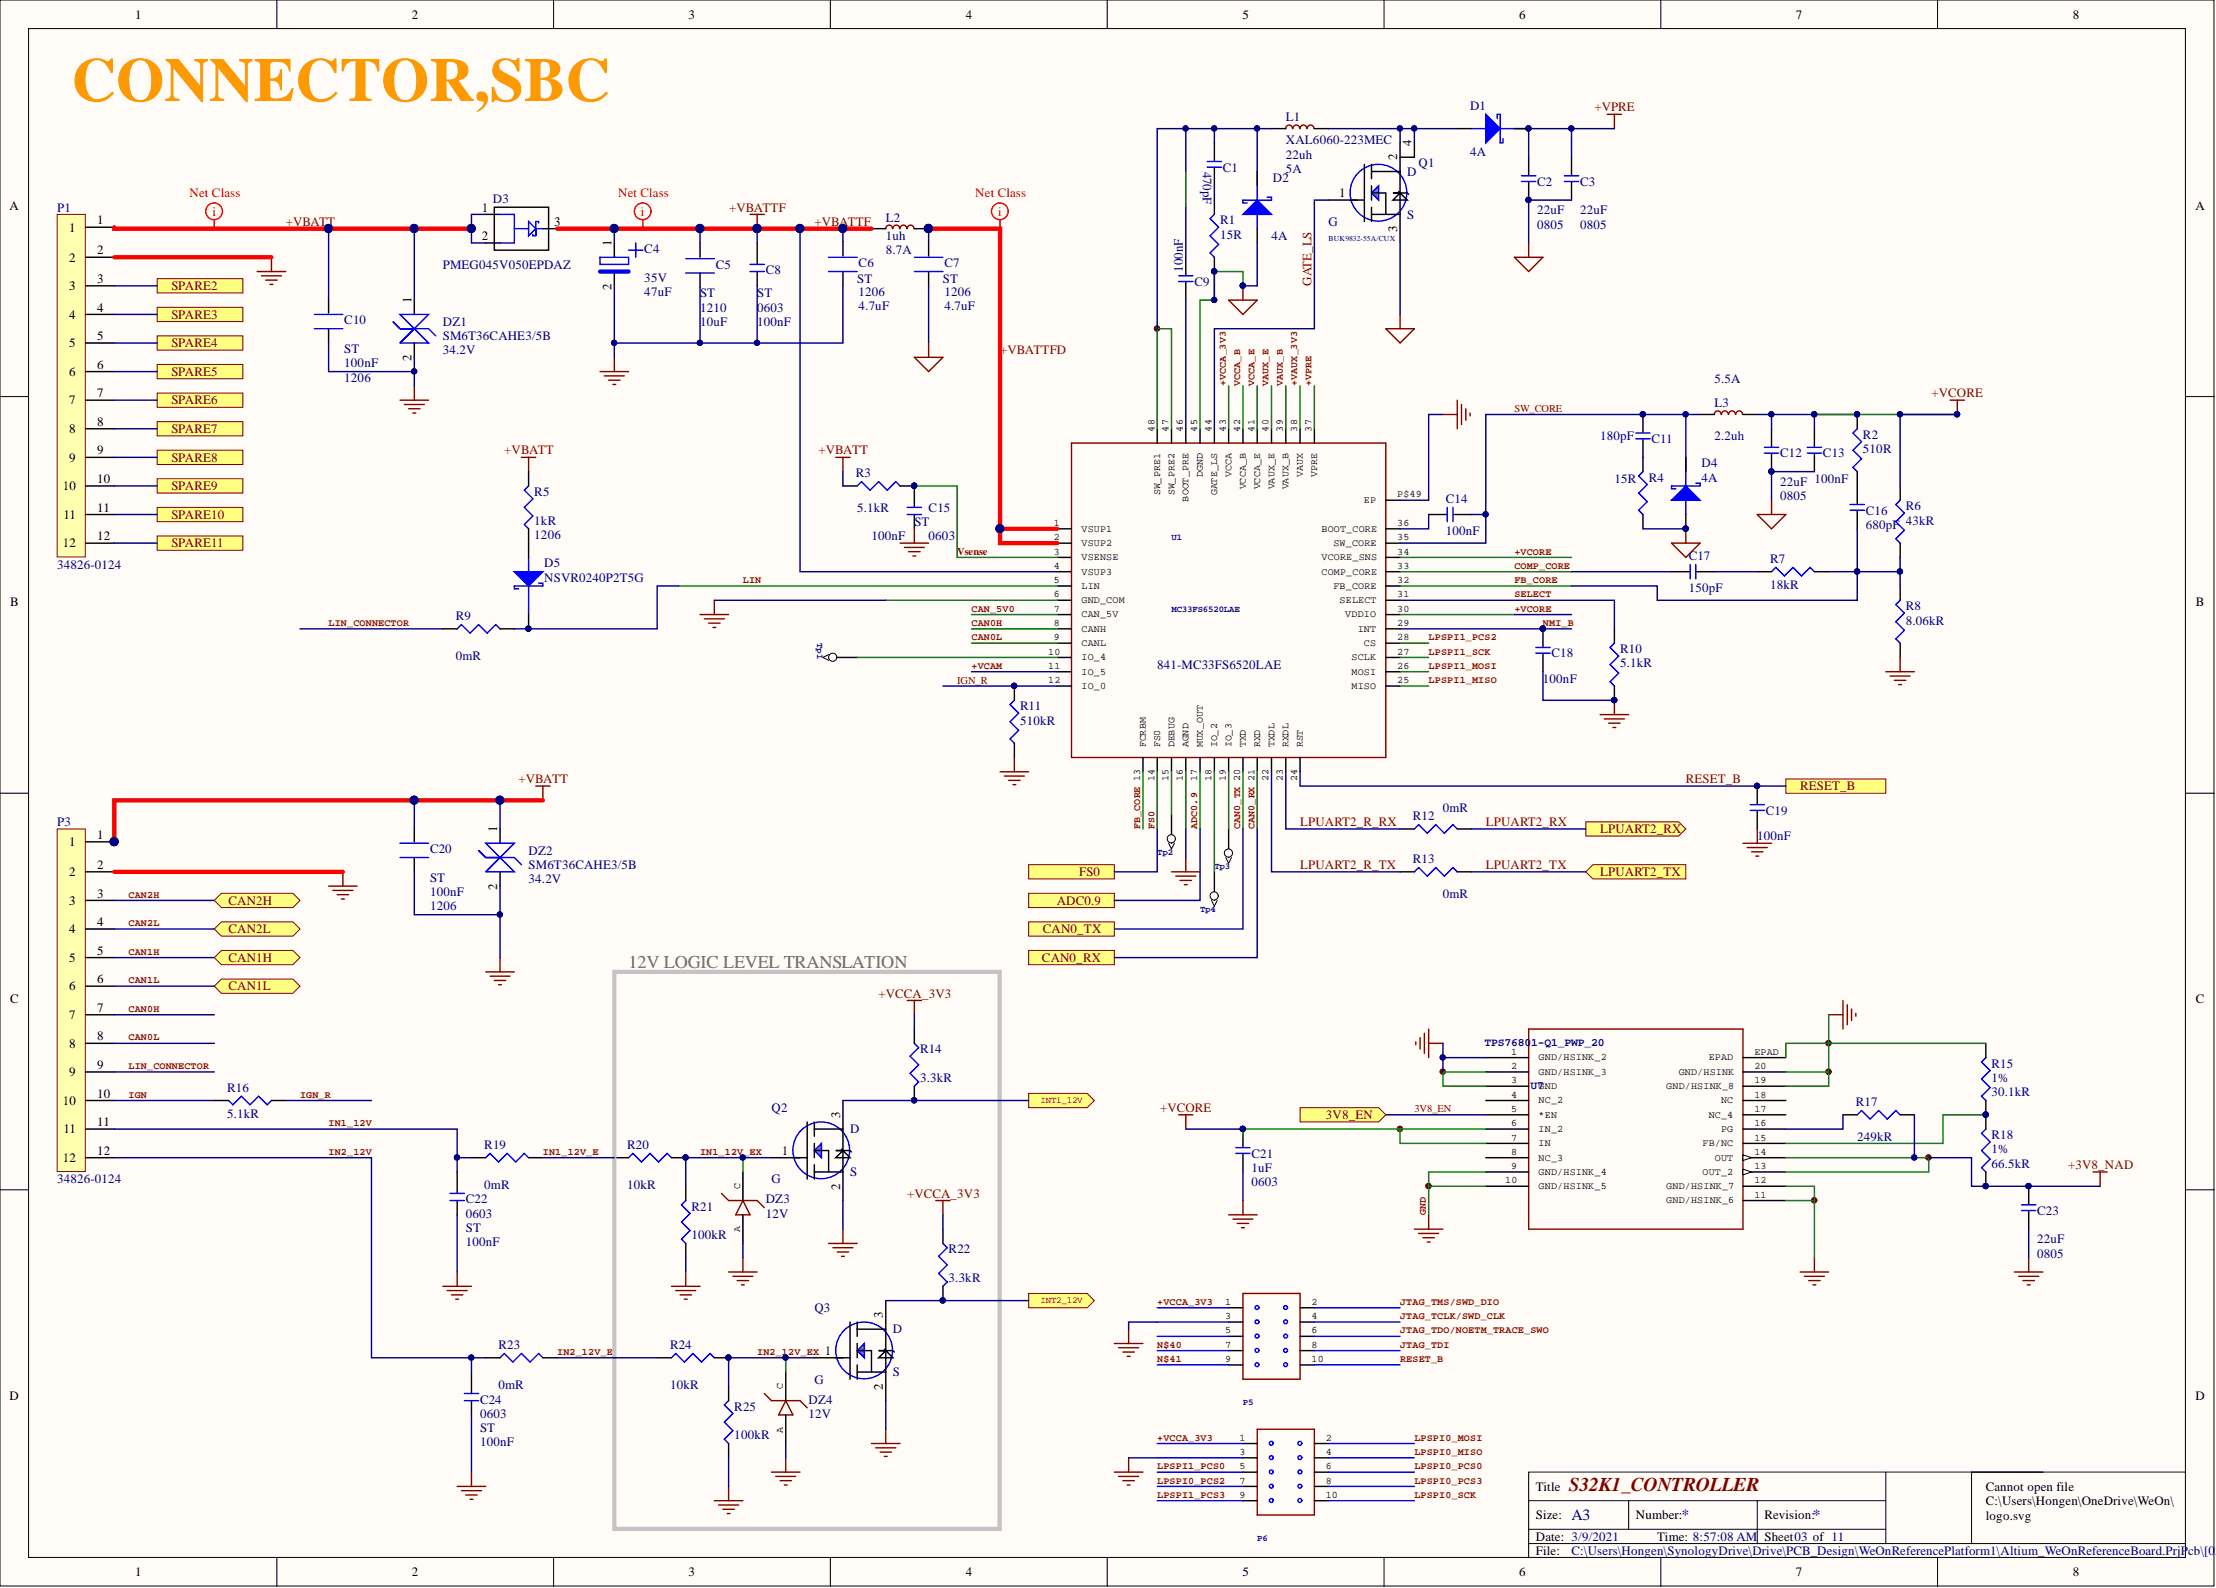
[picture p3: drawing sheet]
<svg xmlns="http://www.w3.org/2000/svg" width="393mm" height="282mm" viewBox="0 0 393 282" stroke-linecap="round" stroke-linejoin="round" font-family="sans-serif">
<defs><g id="words">
<text font-size="11" fill="#f90" x="12.7" y="17.9">CONNECTOR,SBC</text>
<text font-size="3.5" fill="#800000" x="278.4" y="264.6">S32K1_CONTROLLER</text>
<text font-size="3.2" fill="#666" x="111.6" y="171.8">12V LOGIC LEVEL TRANSLATION</text>
<g font-size="2.8" fill="#000080">
<text x="279" y="269.8">A3</text>
<text x="298.5" y="269.8">*</text>
<text x="321.8" y="269.8">*</text>
</g>
<g font-size="2.3">
<text x="24" y="3.3">1</text>
<text x="73.1" y="3.3">2</text>
<text x="122.2" y="3.3">3</text>
<text x="171.4" y="3.3">4</text>
<text x="220.5" y="3.3">5</text>
<text x="269.7" y="3.3">6</text>
<text x="318.8" y="3.3">7</text>
<text x="368" y="3.3">8</text>
<text x="248" y="28.4" transform="rotate(-90 248 28.4)">2</text>
<text x="250.5" y="25.9" transform="rotate(-90 250.5 25.9)">4</text>
<text x="237.7" y="35">1</text>
<text x="1.7" y="37.2">A</text>
<text x="12.3" y="41.1">1</text>
<text x="17.2" y="39.8">1</text>
<text x="85.5" y="37.5">1</text>
<text x="98.4" y="40.1">3</text>
<text x="248" y="41.3" transform="rotate(-90 248 41.3)">3</text>
<text x="389.7" y="37.2">A</text>
<text x="12.3" y="46.4">2</text>
<text x="17.2" y="45.2">2</text>
<text x="85.5" y="42.6">2</text>
<text x="108.5" y="43.6" transform="rotate(-90 108.5 43.6)">1</text>
<text x="12.3" y="51.5">3</text>
<text x="17.2" y="50.2">3</text>
<text x="73" y="53.8" transform="rotate(-90 73 53.8)">1</text>
<text x="108.5" y="51.4" transform="rotate(-90 108.5 51.4)">2</text>
<text x="12.3" y="56.6">4</text>
<text x="17.2" y="55.3">4</text>
<text x="12.3" y="61.6">5</text>
<text x="17.2" y="60.4">5</text>
<text x="17.2" y="65.5">6</text>
<text x="73" y="64.1" transform="rotate(-90 73 64.1)">2</text>
<text x="12.3" y="66.7">6</text>
<text x="12.3" y="71.8">7</text>
<text x="17.2" y="70.5">7</text>
<text x="12.3" y="76.9">8</text>
<text x="17.2" y="75.6">8</text>
<text x="12.3" y="81.9">9</text>
<text x="17.2" y="80.7">9</text>
<text x="11.2" y="87">10</text>
<text x="17.2" y="85.7">10</text>
<text x="11.2" y="92.1">11</text>
<text x="17.2" y="90.8">11</text>
<text x="17.2" y="95.9">12</text>
<text x="11.2" y="97.2">12</text>
<text x="1.8" y="107.6">B</text>
<text x="389.8" y="107.6">B</text>
<text x="17.2" y="148.9">1</text>
<text x="88.2" y="147.6" transform="rotate(-90 88.2 147.6)">1</text>
<text x="12.3" y="150.2">1</text>
<text x="12.3" y="155.5">2</text>
<text x="17.2" y="154.2">2</text>
<text x="12.3" y="160.6">3</text>
<text x="17.2" y="159.3">3</text>
<text x="88.2" y="158" transform="rotate(-90 88.2 158)">2</text>
<text x="12.3" y="165.7">4</text>
<text x="17.2" y="164.4">4</text>
<text x="12.3" y="170.7">5</text>
<text x="17.2" y="169.5">5</text>
<text x="1.8" y="178">C</text>
<text x="12.3" y="175.8">6</text>
<text x="17.2" y="174.5">6</text>
<text x="17.2" y="179.6">7</text>
<text x="389.8" y="178">C</text>
<text x="12.3" y="180.9">7</text>
<text x="12.3" y="186">8</text>
<text x="17.2" y="184.7">8</text>
<text x="12.3" y="191">9</text>
<text x="17.2" y="189.8">9</text>
<text x="11.2" y="196.1">10</text>
<text x="17.2" y="194.8">10</text>
<text x="11.2" y="201.2">11</text>
<text x="17.2" y="199.9">11</text>
<text x="149.1" y="198.4" transform="rotate(-90 149.1 198.4)">3</text>
<text x="11.2" y="206.2">12</text>
<text x="17.2" y="205">12</text>
<text x="138.8" y="205">1</text>
<text x="149.1" y="211.2" transform="rotate(-90 149.1 211.2)">2</text>
<text x="156.7" y="233.9" transform="rotate(-90 156.7 233.9)">3</text>
<text x="146.4" y="240.5">1</text>
<text x="1.7" y="248.4">D</text>
<text x="156.7" y="246.8" transform="rotate(-90 156.7 246.8)">2</text>
<text x="389.7" y="248.4">D</text>
<text x="272.6" y="264.6">Title</text>
<text x="272.6" y="269.7">Size:</text>
<text x="290.4" y="269.7">Number:</text>
<text x="313.2" y="269.7">Revision:</text>
<text x="352.5" y="264.7">Cannot open file</text>
<text x="352.5" y="267.2">C:\Users\Hongen\OneDrive\WeOn\</text>
<text x="352.5" y="269.8">logo.svg</text>
<text x="272.6" y="273.5">Date: 3/9/2021</text>
<text x="294.2" y="273.5">Time: 8:57:08 AM</text>
<text x="313.2" y="273.5">Sheet03 of 11</text>
<text x="24" y="279.8">1</text>
<text x="73.1" y="279.8">2</text>
<text x="122.2" y="279.8">3</text>
<text x="171.4" y="279.8">4</text>
<text x="220.5" y="279.8">5</text>
<text x="269.7" y="279.8">6</text>
<text x="272.6" y="276">File:</text>
<text x="318.8" y="279.8">7</text>
<text x="368" y="279.8">8</text>
</g>
<g font-size="2.3" fill="#000080">
<text x="228.2" y="21.6">L1</text>
<text x="260.9" y="19.5">D1</text>
<text x="228.2" y="28.2">22uh</text>
<text x="228.2" y="25.6">XAL6060-223MEC</text>
<text x="251.8" y="29.7">Q1</text>
<text x="260.9" y="27.7">4A</text>
<text x="213.5" y="30.4" transform="rotate(90 213.5 30.4)">470pF</text>
<text x="217.1" y="30.4">C1</text>
<text x="226" y="32.2">D2</text>
<text x="228.2" y="30.7">5A</text>
<text x="249.8" y="31.2">D</text>
<text x="272.9" y="33">C2</text>
<text x="280.5" y="33">C3</text>
<text x="10.1" y="37.5">P1</text>
<text x="87.5" y="36">D3</text>
<text x="157.2" y="39.3">L2</text>
<text x="216.6" y="39.8">R1</text>
<text x="235.8" y="40.1">G</text>
<text x="249.8" y="38.8">S</text>
<text x="272.9" y="38.1">22uF</text>
<text x="272.9" y="40.6">0805</text>
<text x="280.5" y="38.1">22uF</text>
<text x="280.5" y="40.6">0805</text>
<text x="78.6" y="47.7">PMEG045V050EPDAZ</text>
<text x="114.4" y="44.9">C4</text>
<text x="127" y="47.7">C5</text>
<text x="152.4" y="47.4">C6</text>
<text x="157.2" y="42.6">1uh</text>
<text x="157.2" y="45.2">8.7A</text>
<text x="167.6" y="47.4">C7</text>
<text x="216.6" y="42.4">15R</text>
<text x="225.7" y="42.6">4A</text>
<text x="114.4" y="50">35V</text>
<text x="114.4" y="52.5">47uF</text>
<text x="124.3" y="52.8">ST</text>
<text x="134.4" y="52.8">ST</text>
<text x="135.9" y="48.7">C8</text>
<text x="152.2" y="50.2">ST</text>
<text x="152.4" y="52.5">1206</text>
<text x="167.4" y="50.2">ST</text>
<text x="167.6" y="52.5">1206</text>
<text x="210" y="48.2" transform="rotate(-90 210 48.2)">100nF</text>
<text x="212" y="50.7">C9</text>
<text x="61.1" y="57.6">C10</text>
<text x="78.6" y="57.8">DZ1</text>
<text x="124.3" y="55.3">1210</text>
<text x="124.3" y="57.8">10uF</text>
<text x="134.4" y="55.3">0603</text>
<text x="134.4" y="57.8">100nF</text>
<text x="152.4" y="55.1">4.7uF</text>
<text x="167.6" y="55.1">4.7uF</text>
<text x="61.1" y="62.7">ST</text>
<text x="61.1" y="65.2">100nF</text>
<text x="78.6" y="62.9">34.2V</text>
<text x="78.6" y="60.4">SM6T36CAHE3/5B</text>
<text x="61.1" y="67.7">1206</text>
<text x="304.3" y="68">5.5A</text>
<text x="304.3" y="72.3">L3</text>
<text x="330.7" y="77.9">R2</text>
<text x="284" y="78.1">180pF</text>
<text x="293.2" y="78.6">C11</text>
<text x="302" y="83">D4</text>
<text x="304.3" y="78.1">2.2uh</text>
<text x="316" y="81.2">C12</text>
<text x="323.6" y="81.2">C13</text>
<text x="330.7" y="80.4">510R</text>
<text x="94.8" y="88">R5</text>
<text x="151.9" y="84.7">R3</text>
<text x="256.6" y="89.3">C14</text>
<text x="286.6" y="85.7">15R</text>
<text x="292.6" y="85.5">R4</text>
<text x="302" y="85.5">4A</text>
<text x="316" y="86.3">22uF 100nF</text>
<text x="316" y="88.8">0805</text>
<text x="94.8" y="93.1">1kR</text>
<text x="94.8" y="95.6">1206</text>
<text x="152.2" y="90.8">5.1kR</text>
<text x="154.7" y="95.9">100nF</text>
<text x="162.3" y="93.4">ST</text>
<text x="164.8" y="95.9">0603</text>
<text x="164.8" y="90.8">C15</text>
<text x="256.6" y="94.9">100nF</text>
<text x="331.2" y="93.9">680pF</text>
<text x="331.2" y="91.3">C16</text>
<text x="338.3" y="93.1">43kR</text>
<text x="338.3" y="90.6">R6</text>
<text x="10.1" y="101">34826-0124</text>
<text x="96.6" y="100.7">D5</text>
<text x="299.7" y="99.4">C17</text>
<text x="314.2" y="100">R7</text>
<text x="96.6" y="103.3">NSVR0240P2T5G</text>
<text x="299.7" y="105">150pF</text>
<text x="314.2" y="104.5">18kR</text>
<text x="80.9" y="110.1">R9</text>
<text x="338.3" y="110.9">8.06kR</text>
<text x="338.3" y="108.3">R8</text>
<text x="80.9" y="117.2">0mR</text>
<text x="205.4" y="118.7">841-MC33FS6520LAE</text>
<text x="275.4" y="116.7">C18</text>
<text x="287.6" y="118.5">5.1kR</text>
<text x="287.6" y="115.9">R10</text>
<text x="273.9" y="121.3">100nF</text>
<text x="181.1" y="128.6">510kR</text>
<text x="181.1" y="126.1">R11</text>
<text x="10.1" y="146.6">P3</text>
<text x="250.8" y="145.6">R12</text>
<text x="256.1" y="144.1">0mR</text>
<text x="311.9" y="149.2">100nF</text>
<text x="313.4" y="144.6">C19</text>
<text x="76.3" y="151.5">C20</text>
<text x="93.8" y="151.7">DZ2</text>
<text x="93.8" y="154.2">SM6T36CAHE3/5B</text>
<text x="250.8" y="153.2">R13</text>
<text x="76.3" y="156.5">ST</text>
<text x="76.3" y="159.1">100nF</text>
<text x="76.3" y="161.6">1206</text>
<text x="93.8" y="156.8">34.2V</text>
<text x="256.1" y="159.3">0mR</text>
<text x="163.3" y="187">R14</text>
<text x="353.5" y="189.5">R15</text>
<text x="40.3" y="193.8">R16</text>
<text x="136.9" y="197.4">Q2</text>
<text x="163.3" y="192">3.3kR</text>
<text x="329.4" y="196.4">R17</text>
<text x="353.5" y="192">1%</text>
<text x="353.5" y="194.6">30.1kR</text>
<text x="40.3" y="198.4">5.1kR</text>
<text x="86" y="204">R19</text>
<text x="111.3" y="204">R20</text>
<text x="150.9" y="201.2">D</text>
<text x="329.7" y="202.4">249kR</text>
<text x="353.5" y="202.2">R18</text>
<text x="150.9" y="208.8">S</text>
<text x="222.1" y="208">1uF</text>
<text x="222.1" y="205.5">C21</text>
<text x="353.5" y="204.7">1%</text>
<text x="353.5" y="207.3">66.5kR</text>
<text x="10.1" y="210.1">34826-0124</text>
<text x="82.7" y="213.6">C22</text>
<text x="86" y="211.1">0mR</text>
<text x="111.3" y="211.1">10kR</text>
<text x="122.7" y="214.9">R21</text>
<text x="135.9" y="213.6">DZ3</text>
<text x="136.9" y="210.1">G</text>
<text x="222.1" y="210.6">0603</text>
<text x="361.6" y="215.6">C23</text>
<text x="82.7" y="216.1">0603</text>
<text x="82.7" y="218.7">ST</text>
<text x="82.7" y="221.2">100nF</text>
<text x="122.7" y="219.9">100kR</text>
<text x="135.9" y="216.1">12V</text>
<text x="361.6" y="220.7">22uF</text>
<text x="168.4" y="227.6">3.3kR</text>
<text x="168.4" y="222.5">R22</text>
<text x="361.6" y="223.2">0805</text>
<text x="144.5" y="232.9">Q3</text>
<text x="88.5" y="239.5">R23</text>
<text x="118.9" y="239.5">R24</text>
<text x="158.5" y="236.7">D</text>
<text x="144.5" y="245.6">G</text>
<text x="158.5" y="244.3">S</text>
<text x="85.2" y="251.7">0603</text>
<text x="85.2" y="249.1">C24</text>
<text x="88.5" y="246.6">0mR</text>
<text x="118.9" y="246.6">10kR</text>
<text x="130.3" y="250.4">R25</text>
<text x="143.5" y="251.7">12V</text>
<text x="143.5" y="249.1">DZ4</text>
<text x="85.2" y="254.2">ST</text>
<text x="85.2" y="256.7">100nF</text>
<text x="130.3" y="255.5">100kR</text>
<text x="279" y="276">C:\Users\Hongen\SynologyDrive\Drive\PCB_Design\WeOnReferencePlatform1\Altium_WeOnReferenceBoard.PrjPcb\[0</text>
<text x="393.2" y="276">3</text>
</g>
<g font-size="2.3" fill="#800000">
<text x="283" y="19.8">+VPRE</text>
<text x="50.7" y="40.1">+VBATT</text>
<text x="129.4" y="37.5">+VBATTF</text>
<text x="144.5" y="40.1">+VBATTF</text>
<text x="30.4" y="51.5">SPARE2</text>
<text x="232.8" y="50.7" transform="rotate(-90 232.8 50.7)">GATE_LS</text>
<text x="30.4" y="56.6">SPARE3</text>
<text x="30.4" y="61.6">SPARE4</text>
<text x="177.5" y="62.9">+VBATTFD</text>
<text x="30.4" y="66.7">SPARE5</text>
<text x="30.4" y="71.8">SPARE6</text>
<text x="342.9" y="70.5">+VCORE</text>
<text x="30.4" y="76.9">SPARE7</text>
<text x="30.4" y="81.9">SPARE8</text>
<text x="89.5" y="80.7">+VBATT</text>
<text x="145.3" y="80.7">+VBATT</text>
<text x="30.4" y="87">SPARE9</text>
<text x="30.4" y="92.1">SPARE10</text>
<text x="30.4" y="97.2">SPARE11</text>
<text x="92.1" y="139">+VBATT</text>
<text x="299.2" y="139">RESET_B</text>
<text x="319.5" y="140.3">RESET_B</text>
<text x="230.8" y="146.6">LPUART2_R_RX</text>
<text x="263.7" y="146.6">LPUART2_RX</text>
<text x="284" y="147.9">LPUART2_RX</text>
<text x="191.5" y="155.5">FS0</text>
<text x="230.8" y="154.2">LPUART2_R_TX</text>
<text x="263.7" y="154.2">LPUART2_TX</text>
<text x="284" y="155.5">LPUART2_TX</text>
<text x="40.6" y="160.6">CAN2H</text>
<text x="187.6" y="160.6">ADC0.9</text>
<text x="40.6" y="165.7">CAN2L</text>
<text x="185.1" y="165.7">CAN0_TX</text>
<text x="40.6" y="170.7">CAN1H</text>
<text x="185" y="170.7">CAN0_RX</text>
<text x="40.6" y="175.8">CAN1L</text>
<text x="156" y="177.1">+VCCA_3V3</text>
<text x="205.9" y="197.4">+VCORE</text>
<text x="235.3" y="198.6">3V8_EN</text>
<text x="367.1" y="207.5">+3V8_NAD</text>
<text x="161" y="212.6">+VCCA_3V3</text>
</g>
<g font-size="2.3" fill="#f00">
<text x="33.6" y="35">Net Class</text>
<text x="109.7" y="35">Net Class</text>
<text x="173.1" y="35">Net Class</text>
<text x="37.7" y="38.3">i</text>
<text x="113.8" y="38.3">i</text>
<text x="177.2" y="38.3">i</text>
</g>
<g font-size="2" fill="#000080">
<text x="263.5" y="185.6">TPS7680</text>
<text x="271.8" y="185.6">1-Q1_PWP_20</text>
<text x="271.7" y="193.2">U7</text>
</g>
<g font-size="1.9" fill="#800000">
<text x="268.8" y="73.1">SW_CORE</text>
<text x="169.9" y="98.5">Vsense</text>
<text x="169.9" y="121.3">IGN_R</text>
<text x="251.1" y="197.5">3V8_EN</text>
</g>
<g font-size="1.8" fill="#800000">
<text x="217.6" y="68.5" transform="rotate(-90 217.6 68.5)">+VCCA_3V3</text>
<text x="220.1" y="68.5" transform="rotate(-90 220.1 68.5)">VCCA_B</text>
<text x="222.7" y="68.5" transform="rotate(-90 222.7 68.5)">VCCA_E</text>
<text x="225.2" y="68.5" transform="rotate(-90 225.2 68.5)">VAUX_E</text>
<text x="227.7" y="68.5" transform="rotate(-90 227.7 68.5)">VAUX_B</text>
<text x="230.3" y="68.5" transform="rotate(-90 230.3 68.5)">+VAUX_3V3</text>
<text x="232.8" y="68.5" transform="rotate(-90 232.8 68.5)">+VPRE</text>
<text x="268.8" y="98.4">+VCORE</text>
<text x="268.8" y="101">COMP_CORE</text>
<text x="131.9" y="103.5">LIN</text>
<text x="268.8" y="103.5">FB_CORE</text>
<text x="268.8" y="106">SELECT</text>
<text x="58.3" y="111.1">LIN_CONNECTOR</text>
<text x="172.4" y="111.1">CAN0H</text>
<text x="172.4" y="113.7">CAN0L</text>
<text x="172.4" y="108.6">CAN_5V0</text>
<text x="253.6" y="113.7">LPSPI1_PCS2</text>
<text x="268.8" y="108.6">+VCORE</text>
<text x="273.9" y="111.1">NMI_B</text>
<text x="172.4" y="118.7">+VCAM</text>
<text x="253.6" y="116.2">LPSPI1_SCK</text>
<text x="253.6" y="118.7">LPSPI1_MOSI</text>
<text x="253.6" y="121.3">LPSPI1_MISO</text>
<text x="202.4" y="147.1" transform="rotate(-90 202.4 147.1)">FB_CORE 13</text>
<text x="204.9" y="147.1" transform="rotate(-90 204.9 147.1)">FS0</text>
<text x="212.5" y="147.1" transform="rotate(-90 212.5 147.1)">ADC0.9</text>
<text x="220.1" y="147.1" transform="rotate(-90 220.1 147.1)">CAN0_TX 20</text>
<text x="222.7" y="147.1" transform="rotate(-90 222.7 147.1)">CAN0_RX 21</text>
<text x="22.8" y="159.3">CAN2H</text>
<text x="22.8" y="164.4">CAN2L</text>
<text x="22.8" y="169.5">CAN1H</text>
<text x="22.8" y="179.6">CAN0H</text>
<text x="22.8" y="174.5">CAN1L</text>
<text x="22.8" y="184.7">CAN0L</text>
<text x="22.8" y="189.8">LIN_CONNECTOR</text>
<text x="22.8" y="194.8">IGN</text>
<text x="53.3" y="194.8">IGN_R</text>
<text x="58.3" y="199.9">IN1_12V</text>
<text x="58.3" y="205">IN2_12V</text>
<text x="96.4" y="205">IN1_12V_E</text>
<text x="124.3" y="205">IN1_12V_EX</text>
<text x="253.1" y="215.6" transform="rotate(-90 253.1 215.6)">GND</text>
<text x="205.4" y="231.6">+VCCA_3V3</text>
<text x="248.5" y="231.6">JTAG_TMS/SWD_DIO</text>
<text x="205.4" y="239.2">N$40</text>
<text x="248.5" y="236.7">JTAG_TDO/NOETM_TRACE_SWO</text>
<text x="248.5" y="234.2">JTAG_TCLK/SWD_CLK</text>
<text x="248.5" y="239.2">JTAG_TDI</text>
<text x="98.9" y="240.5">IN2_12V_E</text>
<text x="134.4" y="240.5">IN2_12V_EX</text>
<text x="205.4" y="241.8">N$41</text>
<text x="248.5" y="241.8">RESET_B</text>
<text x="205.4" y="255.7">+VCCA_3V3</text>
<text x="251.1" y="255.7">LPSPI0_MOSI</text>
<text x="205.4" y="260.8">LPSPI1_PCS0</text>
<text x="205.4" y="263.3">LPSPI0_PCS2</text>
<text x="251.1" y="263.3">LPSPI0_PCS3</text>
<text x="251.1" y="260.8">LPSPI0_PCS0</text>
<text x="251.1" y="258.3">LPSPI0_MISO</text>
<text x="205.4" y="265.9">LPSPI1_PCS3</text>
<text x="251.1" y="265.9">LPSPI0_SCK</text>
</g>
<g font-size="1.8">
<text x="204.9" y="76.6" transform="rotate(-90 204.9 76.6)">48</text>
<text x="207.4" y="76.6" transform="rotate(-90 207.4 76.6)">47</text>
<text x="210" y="76.6" transform="rotate(-90 210 76.6)">46</text>
<text x="212.5" y="76.6" transform="rotate(-90 212.5 76.6)">45</text>
<text x="215" y="76.6" transform="rotate(-90 215 76.6)">44</text>
<text x="217.6" y="76.6" transform="rotate(-90 217.6 76.6)">43</text>
<text x="220.1" y="76.6" transform="rotate(-90 220.1 76.6)">42</text>
<text x="222.7" y="76.6" transform="rotate(-90 222.7 76.6)">41</text>
<text x="225.2" y="76.6" transform="rotate(-90 225.2 76.6)">40</text>
<text x="227.7" y="76.6" transform="rotate(-90 227.7 76.6)">39</text>
<text x="230.3" y="76.6" transform="rotate(-90 230.3 76.6)">38</text>
<text x="232.8" y="76.6" transform="rotate(-90 232.8 76.6)">37</text>
<text x="205.9" y="87.9" transform="rotate(-90 205.9 87.9)">SW_PRE1</text>
<text x="208.5" y="87.9" transform="rotate(-90 208.5 87.9)">SW_PRE2</text>
<text x="211" y="89" transform="rotate(-90 211 89)">BOOT_PRE</text>
<text x="213.5" y="84.7" transform="rotate(-90 213.5 84.7)">DGND</text>
<text x="216.1" y="87.9" transform="rotate(-90 216.1 87.9)">GATE_LS</text>
<text x="218.6" y="84.7" transform="rotate(-90 218.6 84.7)">VCCA</text>
<text x="221.1" y="86.8" transform="rotate(-90 221.1 86.8)">VCCA_B</text>
<text x="223.7" y="86.8" transform="rotate(-90 223.7 86.8)">VCCA_E</text>
<text x="226.2" y="86.8" transform="rotate(-90 226.2 86.8)">VAUX_E</text>
<text x="228.7" y="86.8" transform="rotate(-90 228.7 86.8)">VAUX_B</text>
<text x="231.3" y="84.7" transform="rotate(-90 231.3 84.7)">VAUX</text>
<text x="233.8" y="84.7" transform="rotate(-90 233.8 84.7)">VPRE</text>
<text x="242.1" y="89.3">EP</text>
<text x="248" y="88.3">P$49</text>
<text x="187.1" y="93.4">1</text>
<text x="187.1" y="95.9">2</text>
<text x="192" y="94.4">VSUP1</text>
<text x="234.6" y="94.4">BOOT_CORE</text>
<text x="248" y="95.9">35</text>
<text x="248" y="93.4">36</text>
<text x="187.1" y="98.4">3</text>
<text x="187.1" y="101">4</text>
<text x="192" y="96.9">VSUP2</text>
<text x="192" y="99.4">VSENSE</text>
<text x="192" y="102">VSUP3</text>
<text x="234.6" y="102">COMP_CORE</text>
<text x="234.6" y="99.4">VCORE_SNS</text>
<text x="236.7" y="96.9">SW_CORE</text>
<text x="248" y="101">33</text>
<text x="248" y="98.4">34</text>
<text x="187.1" y="103.5">5</text>
<text x="187.1" y="106">6</text>
<text x="192" y="104.5">LIN</text>
<text x="192" y="107.1">GND_COM</text>
<text x="236.7" y="104.5">FB_CORE</text>
<text x="237.8" y="107.1">SELECT</text>
<text x="248" y="106">31</text>
<text x="248" y="103.5">32</text>
<text x="187.1" y="108.6">7</text>
<text x="187.1" y="111.1">8</text>
<text x="187.1" y="113.7">9</text>
<text x="192" y="109.6">CAN_5V</text>
<text x="192" y="112.1">CANH</text>
<text x="238.8" y="109.6">VDDIO</text>
<text x="241" y="112.1">INT</text>
<text x="248" y="113.7">28</text>
<text x="248" y="111.1">29</text>
<text x="248" y="108.6">30</text>
<text x="186.1" y="116.2">10</text>
<text x="186.1" y="118.7">11</text>
<text x="192" y="114.7">CANL</text>
<text x="192" y="117.2">IO_4</text>
<text x="192" y="119.7">IO_5</text>
<text x="239.9" y="119.7">MOSI</text>
<text x="239.9" y="117.2">SCLK</text>
<text x="242.1" y="114.7">CS</text>
<text x="248" y="118.7">26</text>
<text x="248" y="116.2">27</text>
<text x="186.1" y="121.3">12</text>
<text x="192" y="122.3">IO_0</text>
<text x="239.9" y="122.3">MISO</text>
<text x="248" y="121.3">25</text>
<text x="203.4" y="132.7" transform="rotate(-90 203.4 132.7)">FCRBM</text>
<text x="205.9" y="132.7" transform="rotate(-90 205.9 132.7)">FS0</text>
<text x="208.5" y="132.7" transform="rotate(-90 208.5 132.7)">DEBUG</text>
<text x="211" y="132.7" transform="rotate(-90 211 132.7)">AGND</text>
<text x="213.5" y="132.7" transform="rotate(-90 213.5 132.7)">MUX_OUT</text>
<text x="216.1" y="132.7" transform="rotate(-90 216.1 132.7)">IO_2</text>
<text x="218.6" y="132.7" transform="rotate(-90 218.6 132.7)">IO_3</text>
<text x="221.1" y="132.7" transform="rotate(-90 221.1 132.7)">TXD</text>
<text x="223.7" y="132.7" transform="rotate(-90 223.7 132.7)">RXD</text>
<text x="226.2" y="132.7" transform="rotate(-90 226.2 132.7)">TXDL</text>
<text x="228.7" y="132.7" transform="rotate(-90 228.7 132.7)">RXDL</text>
<text x="231.3" y="132.7" transform="rotate(-90 231.3 132.7)">RST</text>
<text x="204.9" y="138.6" transform="rotate(-90 204.9 138.6)">14</text>
<text x="207.4" y="138.6" transform="rotate(-90 207.4 138.6)">15</text>
<text x="210" y="138.6" transform="rotate(-90 210 138.6)">16</text>
<text x="212.5" y="138.6" transform="rotate(-90 212.5 138.6)">17</text>
<text x="215" y="138.6" transform="rotate(-90 215 138.6)">18</text>
<text x="217.6" y="138.6" transform="rotate(-90 217.6 138.6)">19</text>
<text x="225.2" y="138.6" transform="rotate(-90 225.2 138.6)">22</text>
<text x="227.7" y="138.6" transform="rotate(-90 227.7 138.6)">23</text>
<text x="230.3" y="138.6" transform="rotate(-90 230.3 138.6)">24</text>
<text x="268.2" y="187.2">1</text>
<text x="268.2" y="189.8">2</text>
<text x="273.1" y="188.2">GND/HSINK_2</text>
<text x="273.1" y="190.8">GND/HSINK_3</text>
<text x="298" y="190.8">GND/HSINK</text>
<text x="303.3" y="188.2">EPAD</text>
<text x="311.4" y="189.8">20</text>
<text x="311.4" y="187.2">EPAD</text>
<text x="268.2" y="192.3">3</text>
<text x="268.2" y="194.8">4</text>
<text x="268.2" y="197.4">5</text>
<text x="273.1" y="193.3">GND</text>
<text x="273.1" y="195.8">NC_2</text>
<text x="295.8" y="193.3">GND/HSINK_8</text>
<text x="305.5" y="195.8">NC</text>
<text x="311.4" y="197.4">17</text>
<text x="311.4" y="194.8">18</text>
<text x="311.4" y="192.3">19</text>
<text x="268.2" y="199.9">6</text>
<text x="268.2" y="202.4">7</text>
<text x="273.1" y="198.4">*EN</text>
<text x="273.1" y="200.9">IN_2</text>
<text x="273.1" y="203.5">IN</text>
<text x="302.2" y="203.5">FB/NC</text>
<text x="303.3" y="198.4">NC_4</text>
<text x="305.5" y="200.9">PG</text>
<text x="311.4" y="202.4">15</text>
<text x="311.4" y="199.9">16</text>
<text x="268.2" y="205">8</text>
<text x="268.2" y="207.5">9</text>
<text x="273.1" y="206">NC_3</text>
<text x="273.1" y="208.5">GND/HSINK_4</text>
<text x="302.2" y="208.5">OUT_2</text>
<text x="304.4" y="206">OUT</text>
<text x="311.4" y="207.5">13</text>
<text x="311.4" y="205">14</text>
<text x="131.4" y="211.1" transform="rotate(-90 131.4 211.1)">C</text>
<text x="267.2" y="210.1">10</text>
<text x="273.1" y="211.1">GND/HSINK_5</text>
<text x="295.8" y="213.6">GND/HSINK_6</text>
<text x="295.8" y="211.1">GND/HSINK_7</text>
<text x="311.4" y="212.6">11</text>
<text x="311.4" y="210.1">12</text>
<text x="131.4" y="218.8" transform="rotate(-90 131.4 218.8)">A</text>
<text x="217.5" y="231.6">1</text>
<text x="232.8" y="231.6">2</text>
<text x="217.5" y="234.2">3</text>
<text x="217.5" y="236.7">5</text>
<text x="217.5" y="239.2">7</text>
<text x="232.8" y="234.2">4</text>
<text x="232.8" y="236.7">6</text>
<text x="232.8" y="239.2">8</text>
<text x="217.5" y="241.8">9</text>
<text x="232.8" y="241.8">10</text>
<text x="139" y="246.6" transform="rotate(-90 139 246.6)">C</text>
<text x="139" y="254.3" transform="rotate(-90 139 254.3)">A</text>
<text x="220" y="255.7">1</text>
<text x="235.3" y="255.7">2</text>
<text x="220" y="258.3">3</text>
<text x="220" y="260.8">5</text>
<text x="220" y="263.3">7</text>
<text x="235.3" y="258.3">4</text>
<text x="235.3" y="260.8">6</text>
<text x="235.3" y="263.3">8</text>
<text x="220" y="265.9">9</text>
<text x="235.3" y="265.9">10</text>
</g>
<g font-size="1.6" fill="#000080">
<text x="207.9" y="95.9">U1</text>
<text x="207.9" y="108.6">MC33FS6520LAE</text>
<text x="145.1" y="114.2" transform="rotate(90 145.1 114.2)">Tp1</text>
<text x="205.4" y="151.7">Tp2</text>
<text x="215.6" y="154.2">Tp3</text>
<text x="213" y="161.9">Tp4</text>
<text x="220.6" y="249.4">P5</text>
<text x="223.2" y="273.5">P6</text>
</g>
<g font-size="1.6" fill="#800000">
<text x="184.7" y="195.8">INT1_12V</text>
<text x="184.7" y="231.3">INT2_12V</text>
</g>
<text font-size="1.4" fill="#000080" x="235.8" y="42.8">BUK9832-55A/CUX</text>
</g></defs>
<g fill="#fffcf8" stroke="#000" stroke-width=".18">
<path d="M0 0h393v281.5h-393z"/>
<path d="M5.1 5.1h382.8v271.3h-382.8z"/>
</g>
<g fill="none" stroke="#000" stroke-width=".18">
<path d="M49.1 0v5.1M98.3 0v5.1M147.4 0v5.1M196.5 0v5.1M245.7 0v5.1M294.8 0v5.1M343.9 0v5.1M0 70.4h5.1M388 70.4h5.1M0 140.8h5.1M388 140.8h5.1M0 211.2h5.1"/>
<path d="M388 211.2h5.1M49.1 276.5v5.1M98.3 276.5v5.1M147.4 276.5v5.1M196.5 276.5v5.1M245.7 276.5v5.1M271.3 266.4h63.4M271.3 274h116.7M271.3 271.4h63.4M289.1 266.4v5M294.8 276.5v5.1M311.9 266.4v7.6"/>
<path d="M334.7 261.3v12.7M343.9 276.5v5.1M362.6 261.3h-91.3v15.2M388 261.3h-38v12.7"/>
</g>
<g fill="#000080" stroke="#000080" stroke-width=".18">
<circle cx="205.4" cy="58.3" r=".47"/>
<circle cx="248.5" cy="200.4" r=".47"/>
<circle cx="253.6" cy="210.5" r=".47"/>
<circle cx="256.1" cy="190.2" r=".47"/>
<circle cx="322" cy="213.1" r=".47"/>
<circle cx="324.6" cy="190.2" r=".47"/>
<circle cx="324.6" cy="185.2" r=".47"/>
<circle cx="342.3" cy="205.4" r=".47"/>
</g>
<path d="M190.2 78.6h55.8v55.9h-55.8zM271.3 182.7h38.1v35.5h-38.1zM128.1 211.8l1.2 1.3h5.1l1.3 1.3M131.9 213.1l1.2 2.5h-2.5z" fill="none" stroke="#800000" stroke-width=".25"/>
<g fill="none" stroke="#000" stroke-width=".25">
<path d="M205.4 76.1v2.5M207.9 76.1v2.5M210.5 76.1v2.5M213 76.1v2.5M215.6 76.1v2.5M218.1 76.1v2.5M220.6 76.1v2.5M223.2 76.1v2.5M225.7 76.1v2.5M228.2 76.1v2.5M230.8 76.1v2.5M233.3 76.1v2.5"/>
<path d="M187.7 93.9h2.5M187.7 96.4h2.5M187.7 98.9h2.5M246 93.9h2.5M246 96.4h2.5M246 98.9h2.5M246 88.8h2.5M187.7 101.5h2.5M187.7 104h2.5M187.7 106.5h2.5M187.7 109.1h2.5M187.7 111.6h2.5"/>
<path d="M187.7 114.2h2.5M187.7 116.7h2.5M187.7 119.2h2.5M246 101.5h2.5M246 104h2.5M246 106.5h2.5M246 109.1h2.5M246 111.6h2.5M246 114.2h2.5M246 116.7h2.5M246 119.2h2.5M187.7 121.8h2.5"/>
<path d="M202.9 134.5v2.5M205.4 134.5v2.5M207.9 134.5v2.5M210.5 134.5v2.5M213 134.5v2.5M215.6 134.5v2.5M218.1 134.5v2.5M220.6 134.5v2.5M223.2 134.5v2.5M225.7 134.5v2.5M228.2 134.5v2.5M230.8 134.5v2.5"/>
<path d="M246 121.8h2.5M263.7 187.7h7.6M263.7 190.3h7.6M263.7 192.8h7.6M263.7 195.3h7.6M263.7 197.9h7.6M131.9 208v5.1M131.9 215.6v5.1M263.7 200.4h7.6M263.7 203h7.6M263.7 205.5h7.6M263.7 208h7.6"/>
<path d="M263.7 210.6h7.6M309.4 208h7.6M309.4 210.6h7.6M309.4 213.1h7.6"/>
</g>
<path d="M309.4 207.5l1.5 .5-1.5 .5z" fill="#fffcf8"/>
<path d="M309.4 207.5l1.5 .5-1.5 .5z" fill="none" stroke="#000" stroke-width=".18"/>
<path d="M309.4 205.5h7.6" fill="none" stroke="#000" stroke-width=".25"/>
<path d="M309.4 205l1.5 .5-1.5 .5z" fill="#fffcf8"/>
<path d="M309.4 205l1.5 .5-1.5 .5z" fill="none" stroke="#000" stroke-width=".18"/>
<path d="M309.4 197.9h7.6M309.4 195.3h7.6M309.4 192.8h7.6M309.4 190.3h7.6M309.4 187.7h7.6M309.4 203h7.6M309.4 200.4h7.6" fill="none" stroke="#000" stroke-width=".25"/>
<g fill="#800000" stroke="#800000" stroke-width=".18">
<circle cx="253.6" cy="210.5" r=".47"/>
<circle cx="256.1" cy="190.2" r=".47"/>
<circle cx="322" cy="213.1" r=".47"/>
<circle cx="324.6" cy="185.2" r=".47"/>
<circle cx="324.6" cy="190.2" r=".47"/>
</g>
<path d="M182.6 194.1h10.4l1.3 1.2-1.3 1.3h-10.4z" fill-rule="evenodd" fill="#ffff80" stroke="#800000" stroke-width=".18"/>
<g fill="#800000" stroke="#800000" stroke-width=".18">
<circle cx="205.4" cy="58.3" r=".47"/>
<circle cx="342.3" cy="205.4" r=".47"/>
<circle cx="248.5" cy="200.4" r=".47"/>
</g>
<circle cx="273.8" cy="111.6" r=".47" fill="#000080" stroke="#000080" stroke-width=".18"/>
<path d="M10.1 38.1h5v60.8h-5z" fill="#ffffb0" stroke="#800000" stroke-width=".18"/>
<path d="M15.2 40.3h5.1M15.2 45.7h5.1M15.2 50.7h5.1M15.2 55.8h5.1M15.2 60.9h5.1M15.2 66h5.1M15.2 71h5.1M15.2 76.1h5.1M15.2 81.2h5.1M15.2 86.3h5.1M15.2 91.3h5.1M15.2 96.4h5.1" fill="none" stroke="#000" stroke-width=".25"/>
<path d="M10.1 147.1h5v60.8h-5z" fill="#ffffb0" stroke="#800000" stroke-width=".18"/>
<g fill="none" stroke="#000" stroke-width=".25">
<path d="M86.2 38.1h2.6M87.7 36.8h9.7v7.6h-9.7zM58.3 53v2.6M58.3 58.3v2.6M73.5 53.3v2.5M86.2 43.1h2.6M96.4 40.6h2.5M109 43.1v2.6M109 48.2v2.5M124.3 43.1v2.6M124.3 48.5v2.5M134.4 43.1v3.8"/>
<path d="M134.4 48.2v2.5M149.6 42.9v2.5M149.6 48.2v2.5M154.7 40.6h2.5M162.3 40.6h2.5M164.8 42.9v2.5M164.8 48.2v2.5M73.5 60.9v2.5M15.2 149.4h5.1M15.2 154.8h5.1M15.2 159.8h5.1M15.2 164.9h5.1"/>
<path d="M15.2 170h5.1M15.2 175h5.1M15.2 180.1h5.1M15.2 185.2h5.1M15.2 190.3h5.1M15.2 195.3h5.1M143.3 199.1v10.2M144.5 199.1v2.6M149.6 195.3v17.8M15.2 200.4h5.1M15.2 205.5h5.1M136.9 205.5h6.4"/>
<path d="M144.5 200.4h5.1M144.5 203v2.5M144.5 206.8v2.5M144.5 208h5.1"/>
</g>
<g fill="#000080" stroke="#000080" stroke-width=".18">
<circle cx="20.2" cy="149.4" r=".72"/>
<circle cx="164.8" cy="40.6" r=".72"/>
</g>
<g fill="none" stroke="#00f" stroke-width=".25">
<path d="M88.8 38.1h2.5v2.5M95.6 39.6v-.3h-.5v2.6v-1.3l-1.3-1.3v2.6l1.3-1.3h1.3M55.8 55.8h5.1M55.8 58.3h5.1M71 55.8h5.1l-2.6 2.5zM77.3 59.6l-1.2-1.3h-5.1l-1.3-1.2 1.3 1.2h2.5l-2.5 2.6 2.5-2.6 2.6 2.6h-5.1M93.8 40.6h-2.5v2.5h-2.5M94.6 41.6v.3h.5M106.5 45.7h5.1v1.2h-5.1zM111.6 44.4h2.5M112.8 43.1v2.6M121.7 45.9h5.1"/>
<path d="M121.7 48.5h5.1M133.1 46.9h2.6M133.1 48.2h2.6M147.1 48.2h5.1M147.1 45.7h5.1M162.3 48.2h5.1M162.3 45.7h5.1"/>
<circle cx="145.8" cy="204.2" r="5"/>
</g>
<g fill="none" stroke="#800000" stroke-width=".25">
<path d="M158.4 40.6a.6 .6 0 0 0-.6-.6 .6 .6 0 0 0-.6 .6M159.7 40.6a.6 .6 0 0 0-.6-.6 .6 .6 0 0 0-.6 .6M161 40.6a.6 .6 0 0 0-.6-.6 .6 .6 0 0 0-.6 .6M162.2 40.6a.6 .6 0 0 0-.6-.6 .6 .6 0 0 0-.6 .6M71 71h5.1M71.8 71.8h3.5M72.5 72.6h2.1M73.3 73.3h.5M73.5 68.5v2.5M106.5 66h5.1M107.3 66.7h3.5M108 67.5h2.1"/>
<path d="M108.8 68.2h.5M109 63.4v2.6M162.3 63.4h5.1l-2.6 2.6zM164.8 60.9v2.5"/>
</g>
<g fill="none" stroke="#f00" stroke-width=".25">
<path d="M38 39.1v1.5M114.1 39.1v1.5M177.5 39.1v1.5"/>
<circle cx="38" cy="37.5" r="1.48"/>
<circle cx="114.1" cy="37.5" r="1.48"/>
<circle cx="177.5" cy="37.5" r="1.48"/>
</g>
<path d="M106.5 48.2h5.1" fill="none" stroke="#00f" stroke-width=".76"/>
<path d="M145.8 203v2.5l-1.3-1.3z" fill="#4a86e8"/>
<path d="M162.3 185.2l.8 .8-1.6 1.5 1.6 1.5-1.6 1.5 1.6 1.5-.8 .8M79.9 211.8h2.5M79.9 213.1h2.5M86.2 205.5l.8-.8 1.5 1.5 1.5-1.5 1.5 1.5 1.6-1.5 .7 .8M111.6 205.5l.7-.8 1.6 1.5 1.5-1.5 1.5 1.5 1.5-1.5 .8 .8M121.7 213.1l-.7 .8 1.5 1.5-1.5 1.5 1.5 1.5-1.5 1.5 .7 .8M145.8 203v2.5l-1.3-1.3z" fill="none" stroke="#00f" stroke-width=".25"/>
<g fill="none" stroke="#000" stroke-width=".25">
<path d="M162.3 182.7v2.5M162.3 192.8v2.5M81.1 208v3.8M81.1 213.1v2.5M83.7 205.5h2.5M93.8 205.5h2.6M109 205.5h2.6M119.2 205.5h2.5M121.7 210.6v2.5M144.5 204.2h2.6v3.8M149.4 204l.2 .2-1.2 1.3h2.5l-1.3-1.3h-1.2h2.5l.2 .3M121.7 220.7v2.5"/>
<path d="M139.5 243.5v5.1M139.5 251.2v5"/>
</g>
<g fill="none" stroke="#800000" stroke-width=".25">
<path d="M161 177.6h2.6M162.3 177.6v2.5M149.6 218.2v2.5M78.6 228.3h5.1M79.4 229.1h3.5M80.1 229.8h2.1M80.9 230.6h.5M81.1 225.8v2.5M119.2 228.3h5.1M119.9 229.1h3.6M120.7 229.8h2M121.5 230.6h.5"/>
<path d="M121.7 225.8v2.5M129.3 225.8h5.1M130.1 226.5h3.5M130.9 227.3h2M131.6 228.1h.5M131.9 223.2v2.6M147.1 220.7h5.1M147.8 221.5h3.6M148.6 222.2h2M149.4 223h.5M135.7 247.3l1.2 1.3h5.1l1.3 1.3M139.5 248.6l1.2 2.6h-2.5z"/>
</g>
<g fill="#000080" stroke="#000080" stroke-width=".18">
<circle cx="121.7" cy="205.4" r=".47"/>
<circle cx="162.3" cy="195.3" r=".47"/>
</g>
<path d="M182.6 229.6h10.4l1.3 1.3-1.3 1.2h-10.4z" fill-rule="evenodd" fill="#ffff80" stroke="#800000" stroke-width=".18"/>
<circle cx="153.4" cy="239.7" r="5" fill="none" stroke="#00f" stroke-width=".25"/>
<path d="M150.9 234.7v10.1M152.2 234.7v2.5M152.2 238.5v2.5M152.2 235.9h5M157.2 230.9v17.7M144.5 241h6.4M152.2 242.3v2.5M152.2 243.5h5" fill="none" stroke="#000" stroke-width=".25"/>
<path d="M153.4 238.5v2.5l-1.2-1.3z" fill="#4a86e8"/>
<path d="M153.4 238.5v2.5l-1.2-1.3zM167.4 220.7l.7 .8-1.5 1.5 1.5 1.5-1.5 1.5 1.5 1.6-.7 .7M82.4 247.3h2.6M82.4 248.6h2.6M88.8 241l.7-.8 1.5 1.6 1.6-1.6 1.5 1.6 1.5-1.6 .8 .8M119.2 241l.7-.8 1.6 1.6 1.5-1.6 1.5 1.6 1.5-1.6 .8 .8M129.3 248.6l-.7 .8 1.5 1.5-1.5 1.5 1.5 1.5-1.5 1.6 .7 .7" fill="none" stroke="#00f" stroke-width=".25"/>
<path d="M167.4 218.2v2.5M152.2 239.7h2.5v3.8M157 239.5l.2 .2-1.2 1.3h2.5l-1.3-1.3h-1.2h2.5l.2 .3M167.4 228.3v2.6M83.7 243.5v3.8M83.7 248.6v2.6M86.2 241h2.6M96.4 241h2.5M116.7 241h2.5M126.8 241h2.5M129.3 246.1v2.5M129.3 256.2v2.6" fill="none" stroke="#000" stroke-width=".25"/>
<g fill="none" stroke="#800000" stroke-width=".25">
<path d="M45.6 48.2h5.1M46.4 49h3.6M47.2 49.7h2M47.9 50.5h.5M48.2 45.7v2.5M95.1 139.5h2.5M96.4 139.5v2.6M166.1 213.1h2.5M167.4 213.1v2.5M139.5 258.8v2.5M154.7 256.2h5.1M155.5 257h3.5"/>
<path d="M156.2 257.7h2M157 258.5h.5M157.2 253.7v2.5M81.1 263.8h5.1M81.9 264.6h3.6M82.7 265.4h2M83.4 266.1h.5M83.7 261.3v2.5M126.8 266.4h5.1M127.6 267.1h3.5M128.3 267.9h2M129.1 268.7h.5"/>
<path d="M129.3 263.8v2.6M136.9 261.3h5.1M137.7 262.1h3.6M138.5 262.8h2M139.2 263.6h.5"/>
</g>
<g fill="#000080" stroke="#000080" stroke-width=".18">
<circle cx="129.3" cy="241" r=".47"/>
<circle cx="167.3" cy="230.8" r=".47"/>
</g>
<g fill="#ffff80" stroke="#800000" stroke-width=".18">
<path d="M39.3 158.6h12.7l1.3 1.2-1.3 1.3h-12.7l-1.3-1.3z" fill-rule="evenodd"/>
<path d="M39.3 163.6h12.7l1.3 1.3-1.3 1.3h-12.7l-1.3-1.3z" fill-rule="evenodd"/>
<path d="M39.3 168.7h12.7l1.3 1.3-1.3 1.2h-12.7l-1.3-1.2z" fill-rule="evenodd"/>
<path d="M39.3 173.8h12.7l1.3 1.2-1.3 1.3h-12.7l-1.3-1.3z" fill-rule="evenodd"/>
</g>
<path d="M73.5 146.9v2.5M73.5 152.2v2.6M88.8 147.1v2.6M88.8 154.8v2.5" fill="none" stroke="#000" stroke-width=".25"/>
<path d="M71 149.7h5.1M71 152.2h5.1M86.2 149.7h5.1l-2.5 2.5zM92.6 153.5l-1.3-1.3h-5.1l-1.2-1.3 1.2 1.3h2.6l-2.6 2.6 2.6-2.6 2.5 2.6h-5.1" fill="none" stroke="#00f" stroke-width=".25"/>
<path d="M86.2 172.5h5.1M87 173.3h3.5M87.7 174h2.1M88.5 174.8h.5M88.8 170v2.5" fill="none" stroke="#800000" stroke-width=".25"/>
<g fill="#ffff80" stroke="#800000" stroke-width=".18">
<path d="M27.9 49.5h15.2v2.5h-15.2z" fill-rule="evenodd"/>
<path d="M27.9 54.5h15.2v2.6h-15.2z" fill-rule="evenodd"/>
<path d="M27.9 59.6h15.2v2.6h-15.2z" fill-rule="evenodd"/>
<path d="M27.9 64.7h15.2v2.5h-15.2z" fill-rule="evenodd"/>
<path d="M27.9 69.8h15.2v2.5h-15.2z" fill-rule="evenodd"/>
<path d="M27.9 74.8h15.2v2.6h-15.2z" fill-rule="evenodd"/>
<path d="M27.9 79.9h15.2v2.5h-15.2z" fill-rule="evenodd"/>
<path d="M27.9 85h15.2v2.5h-15.2z" fill-rule="evenodd"/>
<path d="M27.9 90.1h15.2v2.5h-15.2z" fill-rule="evenodd"/>
<path d="M27.9 95.1h15.2v2.6h-15.2z" fill-rule="evenodd"/>
</g>
<path d="M109 172.5h68.4v98.9h-68.4z" fill="none" stroke="#c6c3c6" stroke-width=".76"/>
<path d="M91.3 101.5h5.1l-2.6 2.5z" fill="#00f"/>
<path d="M93.8 98.9v2.6M93.8 86.3l-.7 .7 1.5 1.5-1.5 1.6 1.5 1.5-1.5 1.5 .7 .8M81.1 111.6l.8-.7 1.5 1.5 1.6-1.5 1.5 1.5 1.5-1.5 .8 .7M91.3 101.5h5.1l-2.6 2.5zM93.8 104v5.1M95.6 103.5h.8v.5h-5.1v.5h.8M251.1 147.1l.7-.7 1.5 1.5 1.6-1.5 1.5 1.5 1.5-1.5 .8 .7M251.1 154.8l.7-.8 1.5 1.5 1.6-1.5 1.5 1.5 1.5-1.5 .8 .8" fill="none" stroke="#00f" stroke-width=".25"/>
<path d="M93.8 83.7v2.6M93.8 93.9v5M78.6 111.6h2.5M88.8 111.6h2.5M93.8 109.1v2.5M248.5 147.1h2.6M248.5 154.8h2.6M258.7 147.1h2.5M258.7 154.8h2.5" fill="none" stroke="#000" stroke-width=".25"/>
<circle cx="93.8" cy="111.6" r=".47" fill="#000080" stroke="#000080" stroke-width=".18"/>
<path d="M92.6 81.2h2.5M93.8 81.2v2.5" fill="none" stroke="#800000" stroke-width=".25"/>
<g fill="#ffff80" stroke="#800000" stroke-width=".18">
<path d="M282.8 153.5h16.4v2.5h-16.4l-1.3-1.2z" fill-rule="evenodd"/>
<path d="M281.5 145.9h16.5l1.2 1.2-1.2 1.3h-16.5z" fill-rule="evenodd"/>
<path d="M317 138.3h17.7v2.5h-17.7z" fill-rule="evenodd"/>
</g>
<g fill="none" stroke="#800000" stroke-width=".25">
<path d="M218.1 53.3h5.1l-2.6 2.5zM220.6 50.7v2.6M148.4 81.2h2.5M149.6 81.2v2.5M159.8 96.4h5M160.5 97.2h3.6M161.3 97.9h2M162 98.7h.6M162.3 93.9v2.5M124.3 109.1h5M125 109.8h3.6M125.8 110.6h2"/>
<path d="M126.5 111.4h.5M126.8 106.5v2.6M58.3 157.3h5.1M59.1 158h3.5M59.8 158.8h2.1M60.6 159.6h.5M60.9 154.8v2.5M220.6 229.6h10.2v15.2h-10.2zM223.2 253.7h10.1v15.2h-10.1z"/>
</g>
<g fill="none" stroke="#000" stroke-width=".25">
<path d="M210.5 45.7v3.1M210.5 50.1v3.2M149.6 86.3h2.6M159.8 86.3h2.5v3.8M162.3 91.3v2.6M218.1 232.1h2.5M218.1 234.7h2.5M218.1 237.2h2.5M218.1 239.7h2.5M230.8 232.1h2.5M230.8 234.7h2.5M230.8 237.2h2.5"/>
<path d="M230.8 239.7h2.5M218.1 242.3h2.5M220.6 256.2h2.6M220.6 258.8h2.6M230.8 242.3h2.5M233.3 256.2h2.5M233.3 258.8h2.5M220.6 261.3h2.6M220.6 263.8h2.6M220.6 266.4h2.6M233.3 261.3h2.5M233.3 263.8h2.5"/>
<path d="M233.3 266.4h2.5"/>
</g>
<g fill="#000080" stroke="#000080" stroke-width=".18">
<circle cx="162.3" cy="86.2" r=".47"/>
<circle cx="220.6" cy="50.7" r=".47"/>
</g>
<g fill="none" stroke="#00f" stroke-width=".25">
<path d="M209.2 49h2.5M209.2 50h2.5M152.2 86.3l.7-.8 1.5 1.5 1.6-1.5 1.5 1.5 1.5-1.5 .8 .8M161 90.1h2.6M161 91.3h2.6"/>
<circle cx="223.1" cy="232.1" r=".34"/>
<circle cx="223.1" cy="234.6" r=".34"/>
<circle cx="223.1" cy="239.7" r=".34"/>
<circle cx="223.1" cy="237.2" r=".34"/>
<circle cx="228.2" cy="232.1" r=".34"/>
<circle cx="228.2" cy="234.6" r=".34"/>
<circle cx="228.2" cy="239.7" r=".34"/>
<circle cx="228.2" cy="237.2" r=".34"/>
<circle cx="223.1" cy="242.2" r=".34"/>
<circle cx="225.7" cy="258.7" r=".34"/>
<circle cx="225.7" cy="256.2" r=".34"/>
<circle cx="228.2" cy="242.2" r=".34"/>
<circle cx="230.7" cy="258.7" r=".34"/>
<circle cx="230.7" cy="256.2" r=".34"/>
<circle cx="225.7" cy="266.3" r=".34"/>
<circle cx="225.7" cy="261.3" r=".34"/>
<circle cx="225.7" cy="263.8" r=".34"/>
<circle cx="230.7" cy="266.3" r=".34"/>
<circle cx="230.7" cy="261.3" r=".34"/>
<circle cx="230.7" cy="263.8" r=".34"/>
</g>
<path d="M223.2 35.5l2.5 2.6h-5.1z" fill="#00f"/>
<g fill="none" stroke="#00f" stroke-width=".25">
<path d="M214.3 28.7h2.5M214.3 29.7h2.5M215.6 38.1l-.8 .7 1.5 1.5-1.5 1.6 1.5 1.5-1.5 1.5 .8 .8M223.2 35.5l2.5 2.6h-5.1zM223.2 30.4v5.1M223.2 38.1v2.5M224.9 35h.8v.5h-5.1v.5h.8"/>
<circle cx="244.7" cy="34.2" r="5"/>
</g>
<g fill="none" stroke="#000" stroke-width=".25">
<path d="M215.6 25.4v3.1M215.6 29.8v3.2M215.6 35.5v2.6M223.2 30.4v2.6M225.7 22.8h2.5M233.3 22.8h2.5M235.8 35.5h6.4M242.2 29.2v10.1M243.4 29.2v2.5M243.4 33v2.5M243.4 36.8v2.5M243.4 30.4h5.1"/>
<path d="M243.4 38.1h5.1M248.5 25.4v17.7M215.6 45.7v2.5M223.2 40.6v2.5"/>
</g>
<path d="M229.4 22.8a.6 .6 0 0 0-.6-.6 .6 .6 0 0 0-.6 .6M230.7 22.8a.6 .6 0 0 0-.6-.6 .6 .6 0 0 0-.6 .6M232 22.8a.6 .6 0 0 0-.6-.6 .6 .6 0 0 0-.6 .6M233.2 22.8a.6 .6 0 0 0-.6-.6 .6 .6 0 0 0-.6 .6" fill="none" stroke="#800000" stroke-width=".25"/>
<circle cx="215.5" cy="48.2" r=".47" fill="#000080" stroke="#000080" stroke-width=".18"/>
<path d="M244.7 33v2.5l-1.3-1.3z" fill="#4a86e8"/>
<path d="M244.7 33v2.5l-1.3-1.3z" fill="none" stroke="#00f" stroke-width=".25"/>
<path d="M243.4 34.2h2.6v3.9M248.3 34l.2 .2-1.2 1.3h2.5l-1.3-1.3h-1.2h2.5l.2 .3M251.1 25.4v2.5h-2.6" fill="none" stroke="#000" stroke-width=".25"/>
<path d="M246 58.3h5.1l-2.6 2.6zM248.5 55.8v2.5" fill="none" stroke="#800000" stroke-width=".25"/>
<path d="M263.7 20.3l2.6 2.5-2.6 2.6z" fill="#00f"/>
<path d="M261.2 22.8h2.5M263.7 20.3l2.6 2.5-2.6 2.6zM265.8 21.1v-.8h.5v5.1h.5v-.8M266.3 22.8h5M270.1 31.2h2.5M270.1 32.2h2.5M277.7 31.2h2.5M277.7 32.2h2.5" fill="none" stroke="#00f" stroke-width=".25"/>
<path d="M258.7 22.8h2.5M268.8 22.8h2.5M271.3 27.9v3.2M271.3 32.3v3.2M279 27.9v3.2M279 32.3v3.2" fill="none" stroke="#000" stroke-width=".25"/>
<g fill="#000080" stroke="#000080" stroke-width=".18">
<circle cx="271.3" cy="22.8" r=".47"/>
<circle cx="271.3" cy="35.5" r=".47"/>
</g>
<path d="M268.8 45.7h5.1l-2.6 2.5zM271.3 43.1v2.6M256.1 73.6h2.6M258.7 71v5.1M259.4 71.8v3.5M260.2 72.6v2M260.9 73.3v.5" fill="none" stroke="#800000" stroke-width=".25"/>
<path d="M299.2 86.3l2.6 2.5h-5.1z" fill="#00f"/>
<g fill="none" stroke="#00f" stroke-width=".25">
<path d="M290.4 76.9h2.5M290.4 77.9h2.5M313.2 79.4h2.5M320.8 79.4h2.5M329.7 76.1l-.8 .8 1.5 1.5-1.5 1.5 1.5 1.5-1.5 1.6 .8 .7M256.9 90.1v2.5M257.9 90.1v2.5M291.6 83.7l-.7 .8 1.5 1.5-1.5 1.5 1.5 1.5-1.5 1.6 .7 .7M299.2 86.3l2.6 2.5h-5.1zM299.2 81.2v5.1M299.2 88.8v2.5M301 85.7h.8v.6h-5.1v.5h.8"/>
<path d="M313.2 80.4h2.5M320.8 80.4h2.5M328.4 89.6h2.5M328.4 90.6h2.5M337.3 88.8l-.8 .8 1.5 1.5-1.5 1.5 1.5 1.5-1.5 1.5 .8 .8M272.6 114.9h2.5M272.6 115.9h2.5M286.6 114.2l-.8 .7 1.5 1.5-1.5 1.6 1.5 1.5-1.5 1.5 .8 .8M300 100.2v2.5M301 100.2v2.5M314.5 101.5l.7-.8 1.5 1.5 1.6-1.5 1.5 1.5 1.5-1.5 .8 .8M337.3 106.5l-.8 .8 1.5 1.5-1.5 1.6 1.5 1.5-1.5 1.5 .8 .8"/>
<path d="M180 124.3l-.7 .8 1.5 1.5-1.5 1.5 1.5 1.5-1.5 1.6 .7 .7M310.6 142.8h2.6M310.6 143.8h2.6M40.6 195.3l.7 .8 1.6-1.5 1.5 1.5 1.5-1.5 1.5 1.5 .8-.8"/>
</g>
<g fill="none" stroke="#000" stroke-width=".25">
<path d="M291.6 73.6v3.1M291.6 78v5.7M301.8 73.6h2.5M309.4 73.6h2.5M314.5 76.1v3.2M322.1 76.1v3.2M329.7 73.6v2.5M253.6 91.3h3.2M258 91.3h3.2M291.6 91.3v2.6M299.2 81.2v2.5M299.2 91.3v2.6"/>
<path d="M314.5 80.5v3.2M322.1 80.5v3.2M329.7 83.7v5.7M329.7 90.7v3.2M337.3 86.3v2.5M337.3 96.4v2.5M273.9 111.6v3.2M273.9 116.1v3.1M286.6 111.6v2.6M296.7 101.5h3.2M301.1 101.5h3.2M311.9 101.5h2.6"/>
<path d="M322.1 101.5h2.5M337.3 104v2.5M337.3 114.2v2.5M180 121.8v2.5M180 131.9v2.6M286.6 121.8v2.5M311.9 139.5v3.2M215.6 154.8v5M311.9 144v3.1M38 195.3h2.6M48.2 195.3h2.5"/>
</g>
<g fill="#000080" stroke="#000080" stroke-width=".18">
<circle cx="299.2" cy="93.8" r=".47"/>
<circle cx="291.6" cy="73.5" r=".47"/>
<circle cx="314.4" cy="83.7" r=".47"/>
<circle cx="329.6" cy="73.5" r=".47"/>
<circle cx="286.5" cy="124.3" r=".47"/>
<circle cx="273.8" cy="111.6" r=".47"/>
<circle cx="311.9" cy="139.5" r=".47"/>
<circle cx="180" cy="121.7" r=".47"/>
</g>
<g fill="none" stroke="#800000" stroke-width=".25">
<path d="M305.5 73.6a.6 .6 0 0 0-.6-.7 .6 .6 0 0 0-.6 .7M306.8 73.6a.6 .6 0 0 0-.6-.7 .6 .6 0 0 0-.6 .7M308 73.6a.6 .6 0 0 0-.6-.7 .6 .6 0 0 0-.6 .7M309.3 73.6a.6 .6 0 0 0-.6-.7 .6 .6 0 0 0-.6 .7M296.7 96.4h5.1l-2.6 2.5zM299.2 93.9v2.5M311.9 91.3h5.1l-2.5 2.6zM314.5 88.8v2.5M334.7 119.2h5.1M335.5 120h3.6M337.3 116.7v2.5M177.5 137h5.1"/>
<path d="M178.3 137.8h3.5M179 138.5h2.1M179.8 139.3h.5M180 134.5v2.5M284 126.8h5.1M284.8 127.6h3.5M285.5 128.4h2.1M286.3 129.1h.5M286.6 124.3v2.5M336.3 120.8h2M337 121.5h.5M207.9 154.8h5.1"/>
<path d="M208.7 155.5h3.6M209.5 156.3h2M210.2 157h.5M210.5 152.2v2.6M309.4 149.7h5.1M310.1 150.4h3.6M310.9 151.2h2M311.7 152h.5M311.9 147.1v2.6"/>
</g>
<path d="M215 159.8l.6 1 .5-1" fill="none" stroke="#000" stroke-width=".18"/>
<circle cx="215.5" cy="159" r=".72" fill="#fffcf8" stroke="#000" stroke-width=".18"/>
<path d="M218.1 147.1v5.1" fill="none" stroke="#000" stroke-width=".25"/>
<path d="M217.6 152.2l.5 1 .5-1" fill="none" stroke="#000" stroke-width=".18"/>
<circle cx="218.1" cy="151.4" r=".72" fill="#fffcf8" stroke="#000" stroke-width=".18"/>
<path d="M207.9 144.6v5.1" fill="none" stroke="#000" stroke-width=".25"/>
<path d="M207.4 149.7l.5 1 .6-1" fill="none" stroke="#000" stroke-width=".18"/>
<circle cx="207.9" cy="148.9" r=".72" fill="#fffcf8" stroke="#000" stroke-width=".18"/>
<path d="M147.1 116.7h5.1" fill="none" stroke="#000" stroke-width=".25"/>
<path d="M147.1 116.2l-1 .5 1 .5" fill="none" stroke="#000" stroke-width=".18"/>
<circle cx="147.8" cy="116.7" r=".72" fill="#fffcf8" stroke="#000" stroke-width=".18"/>
<path d="M285.3 20.3h2.5M286.6 20.3v2.5M346.2 71h2.5M347.4 71v2.6" fill="none" stroke="#800000" stroke-width=".25"/>
<circle cx="347.4" cy="73.5" r=".47" fill="#000080" stroke="#000080" stroke-width=".18"/>
<g fill="#ffff80" stroke="#800000" stroke-width=".18">
<path d="M182.6 153.5h15.2v2.5h-15.2z" fill-rule="evenodd"/>
<path d="M182.6 158.6h15.2v2.5h-15.2z" fill-rule="evenodd"/>
<path d="M182.6 163.6h15.2v2.6h-15.2z" fill-rule="evenodd"/>
<path d="M182.6 168.7h15.2v2.5h-15.2z" fill-rule="evenodd"/>
</g>
<g fill="none" stroke="#800000" stroke-width=".25">
<path d="M327.1 177.6v5.1M327.9 178.3v3.6M328.7 179.1v2M329.4 179.9v.5M209.2 197.9h2.5M210.5 197.9v2.5M251.3 184.9v.5M252.1 184.2v2M252.8 183.4v3.6M253.6 182.7v5M253.6 185.2h2.5M324.6 180.1h2.5"/>
<path d="M218.1 215.6h5.1M218.8 216.4h3.6M219.6 217.2h2M220.4 217.9h.5M220.6 213.1v2.5M251.1 218.2h5M251.8 218.9h3.6M252.6 219.7h2M253.6 215.6v2.6M371.5 208h2.5M372.8 208v2.6M253.3 220.5h.5"/>
<path d="M319.5 225.8h5.1M320.3 226.5h3.5M321 227.3h2.1M321.8 228.1h.5M322.1 223.2v2.6M357.6 225.8h5M358.3 226.5h3.6M359.1 227.3h2M359.8 228.1h.6M360.1 223.2v2.6"/>
</g>
<path d="M327.1 197.9h2.6M337.3 197.9h2.5M352.5 185.2v2.5M352.5 195.3v5.1M220.6 200.4v3.2M220.6 204.9v3.1M352.5 208v2.6M360.1 210.6v3.1M360.1 215v3.2" fill="none" stroke="#000" stroke-width=".25"/>
<g fill="#000080" stroke="#000080" stroke-width=".18">
<circle cx="360.1" cy="210.5" r=".47"/>
<circle cx="352.5" cy="210.5" r=".47"/>
<circle cx="352.5" cy="197.8" r=".47"/>
<circle cx="220.6" cy="200.4" r=".47"/>
</g>
<path d="M329.7 197.9l.7-.8 1.6 1.5 1.5-1.5 1.5 1.5 1.5-1.5 .8 .8M352.5 187.7l-.8 .8 1.6 1.5-1.6 1.5 1.6 1.6-1.6 1.5 .8 .7M219.4 203.7h2.5M219.4 204.7h2.5M352.5 200.4l-.8 .8 1.6 1.5-1.6 1.5 1.6 1.5-1.6 1.6 .8 .7M358.8 213.9h2.6M358.8 214.9h2.6" fill="none" stroke="#00f" stroke-width=".25"/>
<path d="M230.8 196.6h13.9l1.3 1.3-1.3 1.2h-13.9z" fill-rule="evenodd" fill="#ffff80" stroke="#800000" stroke-width=".18"/>
<g fill="none" stroke="#008000" stroke-width=".25">
<path d="M210.5 30.4v6.4M220.6 50.7v-2.5h-5v5.1h-2.6v22.8M205.4 76.1v-17.8h2.5v17.8M218.1 68.5v7.6M220.6 68.5v7.6M223.2 68.5v7.6M225.7 68.5v7.6M228.2 68.5v7.6M230.8 68.5v7.6M233.3 68.5v7.6M322.1 73.6h25.3M162.3 86.3h7.6v12.6h17.8"/>
<path d="M248.5 98.9h30.5M120.5 104h67.2M152.2 116.7h35.5M157.2 106.5h30.5M172.4 111.6h15.3M172.4 114.2h15.3M172.4 109.1h15.3M248.5 114.2h5.1M248.5 109.1h20.3M248.5 104h30.5M248.5 116.7h5.1M248.5 119.2h5.1"/>
<path d="M248.5 101.5h30.5M202.9 137v10.1M205.4 137v10.1M207.9 137v7.6M210.5 137v10.1M213 137v10.1M215.6 137v17.8M218.1 137v10.1M220.6 137v10.1M223.2 137v10.1M248.5 121.8h5.1M263.7 190.3h-7.6v2.5h7.6"/>
<path d="M317 190.3h7.6M324.6 190.3v2.5h-7.6M324.6 180.1v10.2M352.5 185.2h-35.5v2.5M352.5 197.9h-7.6v5.1h-27.9M131.9 205.5v2.5M248.5 200.4v2.6h15.2M248.5 200.4h-27.9v1.3M248.5 200.4h15.2M253.6 210.6v5M253.6 210.6h10.1M263.7 208h-10.1v2.6"/>
<path d="M317 210.6h5.1v2.5M317 205.5h25.3v2.5h-25.3M317 213.1h5.1M322.1 213.1v10.1M139.5 241v2.5"/>
</g>
<g fill="#000080" stroke="#000080" stroke-width=".18">
<circle cx="215.5" cy="53.2" r=".47"/>
<circle cx="215.5" cy="48.2" r=".47"/>
<circle cx="220.6" cy="50.7" r=".47"/>
<circle cx="352.5" cy="197.8" r=".47"/>
<circle cx="73.5" cy="40.6" r=".72"/>
<circle cx="58.3" cy="40.6" r=".72"/>
<circle cx="73.5" cy="65.9" r=".47"/>
<circle cx="109" cy="60.8" r=".47"/>
<circle cx="124.2" cy="60.8" r=".47"/>
<circle cx="134.4" cy="60.8" r=".47"/>
<circle cx="109" cy="40.6" r=".72"/>
<circle cx="124.2" cy="40.6" r=".72"/>
<circle cx="134.4" cy="40.6" r=".72"/>
<circle cx="142" cy="40.6" r=".72"/>
<circle cx="149.6" cy="40.6" r=".72"/>
<circle cx="164.8" cy="40.6" r=".72"/>
<circle cx="177.5" cy="93.8" r=".72"/>
<circle cx="131.8" cy="205.4" r=".47"/>
<circle cx="81.1" cy="205.4" r=".47"/>
<circle cx="139.4" cy="241" r=".47"/>
<circle cx="83.6" cy="40.6" r=".72"/>
<circle cx="88.7" cy="162.3" r=".47"/>
<circle cx="20.2" cy="149.4" r=".72"/>
<circle cx="73.5" cy="142" r=".72"/>
<circle cx="88.7" cy="142" r=".72"/>
<circle cx="121.7" cy="205.4" r=".47"/>
<circle cx="129.3" cy="241" r=".47"/>
<circle cx="167.3" cy="230.8" r=".47"/>
<circle cx="162.3" cy="195.3" r=".47"/>
<circle cx="83.6" cy="241" r=".47"/>
<circle cx="93.8" cy="111.6" r=".47"/>
<circle cx="311.9" cy="139.5" r=".47"/>
<circle cx="162.3" cy="86.2" r=".47"/>
<circle cx="210.4" cy="22.8" r=".47"/>
<circle cx="215.5" cy="22.8" r=".47"/>
<circle cx="223.1" cy="22.8" r=".47"/>
<circle cx="248.5" cy="22.8" r=".47"/>
<circle cx="251" cy="22.8" r=".47"/>
<circle cx="271.3" cy="22.8" r=".47"/>
<circle cx="278.9" cy="22.8" r=".47"/>
<circle cx="271.3" cy="35.5" r=".47"/>
<circle cx="263.7" cy="91.3" r=".47"/>
<circle cx="273.8" cy="111.6" r=".47"/>
<circle cx="299.2" cy="93.8" r=".47"/>
<circle cx="299.2" cy="73.5" r=".47"/>
<circle cx="314.4" cy="83.7" r=".47"/>
<circle cx="322" cy="73.5" r=".47"/>
<circle cx="329.6" cy="73.5" r=".47"/>
<circle cx="314.4" cy="73.5" r=".47"/>
<circle cx="329.6" cy="101.4" r=".47"/>
<circle cx="291.6" cy="73.5" r=".47"/>
<circle cx="337.2" cy="101.4" r=".47"/>
<circle cx="286.5" cy="124.3" r=".47"/>
<circle cx="180" cy="121.7" r=".47"/>
<circle cx="337.2" cy="73.5" r=".47"/>
<circle cx="347.4" cy="73.5" r=".47"/>
<circle cx="220.6" cy="200.4" r=".47"/>
<circle cx="256.1" cy="187.7" r=".47"/>
<circle cx="339.8" cy="205.4" r=".47"/>
<circle cx="352.5" cy="210.5" r=".47"/>
<circle cx="360.1" cy="210.5" r=".47"/>
</g>
<g fill="none" stroke="#000080" stroke-width=".25">
<path d="M86.2 38.1h-2.5v5h2.5M210.5 22.8v7.6M210.5 36.8v8.9M215.6 22.8v2.6M215.6 33v2.5M223.2 22.8v7.6M225.7 22.8h-20.3v35.5M235.8 22.8h15.3v2.6M235.8 35.5h-2.5v22.8h-17.7v17.8M248.5 22.8v2.6M251.1 22.8h7.6M279 35.5h-7.7v7.6"/>
<path d="M279 22.8v5.1M286.6 22.8h-15.3v5.1M20.3 50.7h7.6M20.3 55.8h7.6M58.3 40.6v12.4M73.5 40.6v12.7M109 50.7v12.7M109 40.6v2.5M124.3 40.6v2.5M134.4 50.7v10.2h-10.1v-9.9M134.4 40.6v2.5M142 40.6v60.9h45.7"/>
<path d="M149.6 50.7v10.2h-15.2M149.6 40.6v2.3M164.8 40.6v2.3M164.8 50.7v10.2M210.5 53.3v22.8M215.6 48.2v5.1M223.2 43.1v7.6h-2.6M248.5 43.1v12.7M20.3 60.9h7.6M20.3 66h7.6M20.3 71h7.6M20.3 76.1h7.6"/>
<path d="M58.3 60.9v5.1h15.2M73.5 63.4v5.1M109 60.9h15.3M256.1 73.6h-2.5v15.2h-5.1M299.2 73.6h2.6M311.9 73.6h10.2M314.5 73.6v2.5M329.7 73.6h-7.6v2.5M347.4 73.6h-10.1v12.7M20.3 81.2h7.6M20.3 86.3h7.6M20.3 91.3h7.6"/>
<path d="M20.3 96.4h7.6M149.6 83.7v2.6M253.6 91.3v2.6h-5.1M261.2 91.3h2.5v5.1h-15.2M291.6 93.9h7.6M299.2 81.2v-7.6h-35.5v17.7M322.1 83.7h-7.6v5.1M329.7 93.9v12.6h-35.5v-2.5h-15.2M337.3 98.9v2.6h-12.7M53.3 111.6h25.3M120.5 104h-3.8v7.6h-25.4M126.8 106.5h30.4"/>
<path d="M172.4 119.2h15.3M248.5 106.5h38.1v5.1M248.5 111.6h30.5M268.8 109.1h10.2M273.9 119.2v5.1h12.7M279 101.5h17.7M304.3 101.5h7.6M337.3 101.5v2.5M167.4 121.8h20.3M225.7 137v17.8h22.8M228.2 137v10.1h20.3M230.8 137v2.5h86.2"/>
<path d="M20.3 159.8h17.7M73.5 154.8v7.6h15.3M73.5 142.1v4.8M88.8 157.3v12.7M88.8 142.1v5M205.4 147.1v7.7h-7.6M210.5 147.1v5.1M213 147.1v12.7h-15.2M220.6 147.1v17.8h-22.8M223.2 147.1v22.9h-25.4M261.2 147.1h20.3M261.2 154.8h20.3"/>
<path d="M20.3 164.9h17.7M20.3 170h17.7M20.3 175h17.7M20.3 180.1h17.7M20.3 185.2h17.7M20.3 190.3h17.7M20.3 195.3h17.7M50.7 195.3h15.2M149.6 195.3h33M162.3 180.1v2.6M246 197.9h17.7M256.1 185.2v5.1"/>
<path d="M256.1 187.7h7.6M327.1 197.9v2.5h-10.1M339.8 197.9v7.6M20.3 200.4h60.8v5.1h2.6M20.3 205.5h45.6v35.5h17.8v2.5M81.1 205.5v2.5M81.1 215.6v10.2M96.4 205.5h12.6M136.9 205.5h-15.2v5.1M149.6 213.1v5.1M167.4 215.6v2.6M210.5 200.4h10.1"/>
<path d="M220.6 208v5.1M342.3 205.5h7.7v5.1h22.8M360.1 218.2v5M121.7 223.2v2.6M131.9 220.7v2.5M157.2 230.9h25.4M205.4 234.7h-5.1v1.2M83.7 251.2v10.1M83.7 241h2.5M98.9 241h17.8M129.3 258.8v5M139.5 256.2v2.6"/>
<path d="M144.5 241h-15.2v5.1M157.2 248.6v5.1M200.3 258.8h5.1"/>
</g>
<path d="M20.3 40.3v.3h63.4M20.3 45.7h27.9M98.9 40.6h55.8M164.8 40.6h12.7v53.3h10.2M177.5 93.9v2.5h10.2M20.3 154.8h40.6M96.4 142.1h-76.1v7.6" fill="none" stroke="#f00" stroke-width=".76"/>
<g fill="none" stroke="#00f" stroke-width=".25">
<path d="M205.4 237.2h12.7M205.4 232.1h12.7M205.4 234.7h12.7M205.4 239.7h12.7M233.3 237.2h15.2M233.3 232.1h15.2M233.3 234.7h15.2M233.3 239.7h15.2M205.4 242.3h12.7M205.4 258.8h15.2M205.4 256.2h15.2M233.3 242.3h15.2"/>
<path d="M235.8 258.8h15.3M235.8 256.2h15.3M205.4 263.8h15.2M205.4 266.4h15.2M205.4 261.3h15.2M235.8 263.8h15.3M235.8 266.4h15.3M235.8 261.3h15.3"/>
</g>
<path d="M133.1 38.1h2.6M134.4 38.1v2.5M197.8 238.5h5.1M198.6 239.2h3.5M199.3 240h2.1M200.3 235.9v2.6M200.1 240.8h.5M200.3 258.8v2.5M197.8 261.3h5.1M198.6 262.1h3.5M199.3 262.8h2.1M200.1 263.6h.5" fill="none" stroke="#800000" stroke-width=".25"/>
<use href="#words"/>
</svg>
